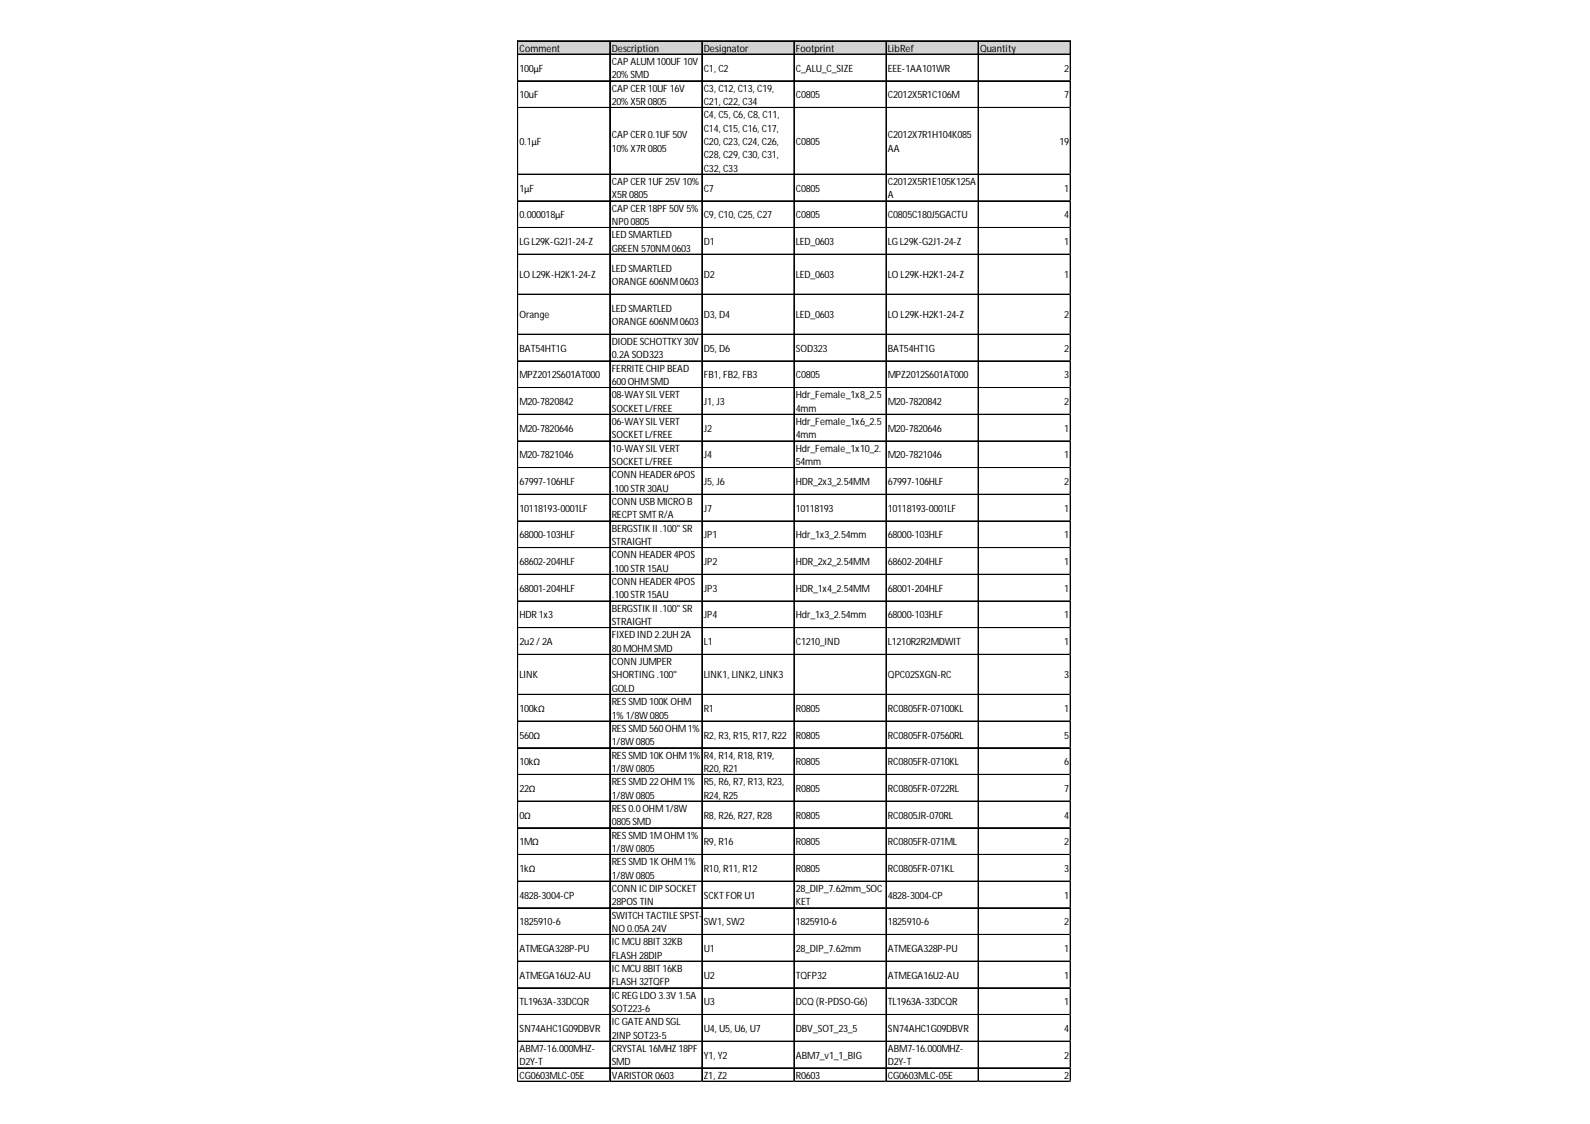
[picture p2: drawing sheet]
<svg xmlns="http://www.w3.org/2000/svg" width="297mm" height="210mm" viewBox="0 0 297 210" stroke-linecap="round" stroke-linejoin="round" font-family="sans-serif">
<defs><g id="words">
<g font-size="1.9">
<text x="97.1" y="9.6">Comment</text>
<text x="114.3" y="9.6">Description</text>
<text x="131.5" y="9.6">Designator</text>
<text x="148.7" y="9.6">Footprint</text>
<text x="165.9" y="9.6">LibRef</text>
<text x="183.1" y="9.6">Quantity</text>
<text x="97.1" y="13.4">100µF</text>
<text x="114.3" y="12.1">CAPALUM100UF10V</text>
<text x="114.3" y="14.6">20%SMD</text>
<text x="114.3" y="17.1">CAPCER10UF16V</text>
<text x="131.5" y="13.4">C1, C2</text>
<text x="131.5" y="17.1">C3, C12, C13, C19,</text>
<text x="148.7" y="13.4">C_ALU_C_SIZE</text>
<text x="165.9" y="13.4">EEE-1AA101WR</text>
<text x="198.8" y="13.4">2</text>
<text x="97.1" y="18.3">10uF</text>
<text x="114.3" y="19.6">20%X5R0805</text>
<text x="131.5" y="19.6">C21, C22, C34</text>
<text x="131.5" y="22.1">C4, C5, C6, C8, C11,</text>
<text x="148.7" y="18.3">C0805</text>
<text x="165.9" y="18.3">C2012X5R1C106M</text>
<text x="198.8" y="18.3">7</text>
<text x="97.1" y="27.1">0.1μF</text>
<text x="114.3" y="25.8">CAPCER0.1UF50V</text>
<text x="114.3" y="28.3">10%X7R0805</text>
<text x="131.5" y="24.6">C14, C15, C16, C17,</text>
<text x="131.5" y="27.1">C20, C23, C24, C26,</text>
<text x="131.5" y="29.6">C28, C29, C30, C31,</text>
<text x="148.7" y="27.1">C0805</text>
<text x="165.9" y="25.8">C2012X7R1H104K085</text>
<text x="165.9" y="28.3">AA</text>
<text x="197.9" y="27.1">19</text>
<text x="97.1" y="35.8">1μF</text>
<text x="114.3" y="34.5">CAPCER1UF25V10%</text>
<text x="131.5" y="32">C32, C33</text>
<text x="131.5" y="35.8">C7</text>
<text x="148.7" y="35.8">C0805</text>
<text x="165.9" y="34.5">C2012X5R1E105K125A</text>
<text x="198.8" y="35.8">1</text>
<text x="97.1" y="40.8">0.000018µF</text>
<text x="114.3" y="37">X5R0805</text>
<text x="114.3" y="39.5">CAPCER18PF50V5%</text>
<text x="131.5" y="40.8">C9, C10, C25, C27</text>
<text x="148.7" y="40.8">C0805</text>
<text x="165.9" y="37">A</text>
<text x="165.9" y="40.8">C0805C180J5GACTU</text>
<text x="198.8" y="40.8">4</text>
<text x="97.1" y="45.7">LGL29K-G2J1-24-Z</text>
<text x="114.3" y="42">NP00805</text>
<text x="114.3" y="44.5">LEDSMARTLED</text>
<text x="114.3" y="47">GREEN570NM0603</text>
<text x="131.5" y="45.7">D1</text>
<text x="148.7" y="45.7">LED_0603</text>
<text x="165.9" y="45.7">LGL29K-G2J1-24-Z</text>
<text x="198.8" y="45.7">1</text>
<text x="97.1" y="52">LOL29K-H2K1-24-Z</text>
<text x="114.3" y="50.7">LEDSMARTLED</text>
<text x="114.3" y="53.2">ORANGE606NM0603</text>
<text x="131.5" y="52">D2</text>
<text x="148.7" y="52">LED_0603</text>
<text x="165.9" y="52">LOL29K-H2K1-24-Z</text>
<text x="198.8" y="52">1</text>
<text x="97.1" y="59.4">Orange</text>
<text x="114.3" y="58.2">LEDSMARTLED</text>
<text x="131.5" y="59.4">D3, D4</text>
<text x="148.7" y="59.4">LED_0603</text>
<text x="165.9" y="59.4">LOL29K-H2K1-24-Z</text>
<text x="198.8" y="59.4">2</text>
<text x="97.1" y="65.7">BAT54HT1G</text>
<text x="114.3" y="60.7">ORANGE606NM0603</text>
<text x="114.3" y="64.4">DIODESCHOTTKY30V</text>
<text x="131.5" y="65.7">D5, D6</text>
<text x="148.7" y="65.7">SOD323</text>
<text x="165.9" y="65.7">BAT54HT1G</text>
<text x="198.8" y="65.7">2</text>
<text x="97.1" y="70.7">MPZ2012S601AT000</text>
<text x="114.3" y="66.9">0.2ASOD323</text>
<text x="114.3" y="69.4">FERRITECHIPBEAD</text>
<text x="114.3" y="71.9">600OHMSMD</text>
<text x="131.5" y="70.7">FB1, FB2, FB3</text>
<text x="148.7" y="70.7">C0805</text>
<text x="165.9" y="70.7">MPZ2012S601AT000</text>
<text x="198.8" y="70.7">3</text>
<text x="97.1" y="75.6">M20-7820842</text>
<text x="114.3" y="74.4">08-WAYSILVERT</text>
<text x="114.3" y="76.9">SOCKETL/FREE</text>
<text x="131.5" y="75.6">J1, J3</text>
<text x="148.7" y="74.4">Hdr_Female_1x8_2.5</text>
<text x="148.7" y="76.9">4mm</text>
<text x="165.9" y="75.6">M20-7820842</text>
<text x="198.8" y="75.6">2</text>
<text x="97.1" y="80.6">M20-7820646</text>
<text x="114.3" y="79.4">06-WAYSILVERT</text>
<text x="114.3" y="81.9">SOCKETL/FREE</text>
<text x="131.5" y="80.6">J2</text>
<text x="148.7" y="79.4">Hdr_Female_1x6_2.5</text>
<text x="148.7" y="81.9">4mm</text>
<text x="165.9" y="80.6">M20-7820646</text>
<text x="198.8" y="80.6">1</text>
<text x="97.1" y="85.6">M20-7821046</text>
<text x="114.3" y="84.4">10-WAYSILVERT</text>
<text x="114.3" y="86.9">SOCKETL/FREE</text>
<text x="114.3" y="89.3">CONNHEADER6POS</text>
<text x="131.5" y="85.6">J4</text>
<text x="148.7" y="84.4">Hdr_Female_1x10_2.</text>
<text x="148.7" y="86.9">54mm</text>
<text x="165.9" y="85.6">M20-7821046</text>
<text x="198.8" y="85.6">1</text>
<text x="97.1" y="90.6">67997-106HLF</text>
<text x="97.1" y="95.6">10118193-0001LF</text>
<text x="114.3" y="91.8">.100STR30AU</text>
<text x="114.3" y="94.3">CONNUSBMICROB</text>
<text x="131.5" y="90.6">J5, J6</text>
<text x="131.5" y="95.6">J7</text>
<text x="148.7" y="90.6">HDR_2x3_2.54MM</text>
<text x="148.7" y="95.6">10118193</text>
<text x="165.9" y="90.6">67997-106HLF</text>
<text x="165.9" y="95.6">10118193-0001LF</text>
<text x="198.8" y="90.6">2</text>
<text x="198.8" y="95.6">1</text>
<text x="97.1" y="100.6">68000-103HLF</text>
<text x="114.3" y="96.8">RECPTSMTR/A</text>
<text x="114.3" y="99.3">BERGSTIKII .100&quot; SR</text>
<text x="114.3" y="101.8">STRAIGHT</text>
<text x="131.5" y="100.6">JP1</text>
<text x="148.7" y="100.6">Hdr_1x3_2.54mm</text>
<text x="165.9" y="100.6">68000-103HLF</text>
<text x="198.8" y="100.6">1</text>
<text x="97.1" y="105.5">68602-204HLF</text>
<text x="114.3" y="104.3">CONNHEADER4POS</text>
<text x="114.3" y="106.8">.100STR15AU</text>
<text x="131.5" y="105.5">JP2</text>
<text x="148.7" y="105.5">HDR_2x2_2.54MM</text>
<text x="165.9" y="105.5">68602-204HLF</text>
<text x="198.8" y="105.5">1</text>
<text x="97.1" y="110.5">68001-204HLF</text>
<text x="114.3" y="109.3">CONNHEADER4POS</text>
<text x="114.3" y="111.8">.100STR15AU</text>
<text x="131.5" y="110.5">JP3</text>
<text x="148.7" y="110.5">HDR_1x4_2.54MM</text>
<text x="165.9" y="110.5">68001-204HLF</text>
<text x="198.8" y="110.5">1</text>
<text x="97.1" y="115.5">HDR1x3</text>
<text x="114.3" y="114.3">BERGSTIKII .100&quot; SR</text>
<text x="114.3" y="116.7">STRAIGHT</text>
<text x="114.3" y="119.2">FIXEDIND2.2UH2A</text>
<text x="131.5" y="115.5">JP4</text>
<text x="148.7" y="115.5">Hdr_1x3_2.54mm</text>
<text x="165.9" y="115.5">68000-103HLF</text>
<text x="198.8" y="115.5">1</text>
<text x="97.1" y="120.5">2u2/2A</text>
<text x="114.3" y="121.7">80MOHMSMD</text>
<text x="114.3" y="124.2">CONNJUMPER</text>
<text x="131.5" y="120.5">L1</text>
<text x="148.7" y="120.5">C1210_IND</text>
<text x="165.9" y="120.5">L1210R2R2MDWIT</text>
<text x="198.8" y="120.5">1</text>
<text x="97.1" y="126.7">LINK</text>
<text x="114.3" y="126.7">SHORTING.100&quot;</text>
<text x="114.3" y="129.2">GOLD</text>
<text x="114.3" y="131.7">RESSMD100KOHM</text>
<text x="131.5" y="126.7">LINK1, LINK2, LINK3</text>
<text x="165.9" y="126.7">QPC02SXGN-RC</text>
<text x="198.8" y="126.7">3</text>
<text x="97.1" y="132.9">100kΩ</text>
<text x="97.1" y="137.9">560Ω</text>
<text x="114.3" y="134.2">1%1/8W0805</text>
<text x="114.3" y="136.7">RESSMD560OHM1%</text>
<text x="131.5" y="132.9">R1</text>
<text x="131.5" y="137.9">R2, R3, R15, R17, R22</text>
<text x="148.7" y="132.9">R0805</text>
<text x="148.7" y="137.9">R0805</text>
<text x="165.9" y="132.9">RC0805FR-07100KL</text>
<text x="165.9" y="137.9">RC0805FR-07560RL</text>
<text x="198.8" y="132.9">1</text>
<text x="198.8" y="137.9">5</text>
<text x="97.1" y="142.9">10kΩ</text>
<text x="114.3" y="139.2">1/8W0805</text>
<text x="114.3" y="141.7">RESSMD10KOHM1%</text>
<text x="131.5" y="141.7">R4, R14, R18, R19,</text>
<text x="148.7" y="142.9">R0805</text>
<text x="165.9" y="142.9">RC0805FR-0710KL</text>
<text x="198.8" y="142.9">6</text>
<text x="97.1" y="147.9">22Ω</text>
<text x="114.3" y="144.1">1/8W0805</text>
<text x="114.3" y="146.6">RESSMD22OHM1%</text>
<text x="114.3" y="149.1">1/8W0805</text>
<text x="131.5" y="144.1">R20, R21</text>
<text x="131.5" y="146.6">R5, R6, R7, R13, R23,</text>
<text x="131.5" y="149.1">R24, R25</text>
<text x="148.7" y="147.9">R0805</text>
<text x="165.9" y="147.9">RC0805FR-0722RL</text>
<text x="198.8" y="147.9">7</text>
<text x="97.1" y="152.9">0Ω</text>
<text x="114.3" y="151.6">RES0.0OHM1/8W</text>
<text x="114.3" y="154.1">0805SMD</text>
<text x="131.5" y="152.9">R8, R26, R27, R28</text>
<text x="148.7" y="152.9">R0805</text>
<text x="165.9" y="152.9">RC0805JR-070RL</text>
<text x="198.8" y="152.9">4</text>
<text x="97.1" y="157.8">1MΩ</text>
<text x="114.3" y="156.6">RESSMD1MOHM1%</text>
<text x="114.3" y="159.1">1/8W0805</text>
<text x="114.3" y="161.6">RESSMD1KOHM1%</text>
<text x="131.5" y="157.8">R9, R16</text>
<text x="148.7" y="157.8">R0805</text>
<text x="165.9" y="157.8">RC0805FR-071ML</text>
<text x="198.8" y="157.8">2</text>
<text x="97.1" y="162.8">1kΩ</text>
<text x="97.1" y="167.8">4828-3004-CP</text>
<text x="114.3" y="164.1">1/8W0805</text>
<text x="114.3" y="166.6">CONNICDIPSOCKET</text>
<text x="131.5" y="162.8">R10, R11, R12</text>
<text x="131.5" y="167.8">SCKTFORU1</text>
<text x="148.7" y="162.8">R0805</text>
<text x="148.7" y="166.6">28_DIP_7.62mm_SOC</text>
<text x="165.9" y="162.8">RC0805FR-071KL</text>
<text x="165.9" y="167.8">4828-3004-CP</text>
<text x="198.8" y="162.8">3</text>
<text x="198.8" y="167.8">1</text>
<text x="97.1" y="172.8">1825910-6</text>
<text x="114.3" y="169.1">28POSTIN</text>
<text x="114.3" y="171.5">SWITCHTACTILESPST-</text>
<text x="131.5" y="172.8">SW1, SW2</text>
<text x="148.7" y="169.1">KET</text>
<text x="148.7" y="172.8">1825910-6</text>
<text x="165.9" y="172.8">1825910-6</text>
<text x="198.8" y="172.8">2</text>
<text x="97.1" y="177.8">ATMEGA328P-PU</text>
<text x="114.3" y="174">NO0.05A24V</text>
<text x="114.3" y="176.5">ICMCU8BIT32KB</text>
<text x="114.3" y="179">FLASH28DIP</text>
<text x="131.5" y="177.8">U1</text>
<text x="148.7" y="177.8">28_DIP_7.62mm</text>
<text x="165.9" y="177.8">ATMEGA328P-PU</text>
<text x="198.8" y="177.8">1</text>
<text x="97.1" y="182.8">ATMEGA16U2-AU</text>
<text x="114.3" y="181.5">ICMCU8BIT16KB</text>
<text x="114.3" y="184">FLASH32TQFP</text>
<text x="131.5" y="182.8">U2</text>
<text x="148.7" y="182.8">TQFP32</text>
<text x="165.9" y="182.8">ATMEGA16U2-AU</text>
<text x="198.8" y="182.8">1</text>
<text x="97.1" y="187.7">TL1963A-33DCQR</text>
<text x="114.3" y="186.5">ICREGLDO3.3V1.5A</text>
<text x="114.3" y="189">SOT223-6</text>
<text x="114.3" y="191.5">ICGATEANDSGL</text>
<text x="131.5" y="187.7">U3</text>
<text x="148.7" y="187.7">DCQ(R-PDSO-G6)</text>
<text x="165.9" y="187.7">TL1963A-33DCQR</text>
<text x="198.8" y="187.7">1</text>
<text x="97.1" y="192.7">SN74AHC1G09DBVR</text>
<text x="97.1" y="196.5">ABM7-16.000MHZ-</text>
<text x="114.3" y="194">2INPSOT23-5</text>
<text x="114.3" y="196.5">CRYSTAL16MHZ18PF</text>
<text x="131.5" y="192.7">U4, U5, U6, U7</text>
<text x="131.5" y="197.7">Y1, Y2</text>
<text x="148.7" y="192.7">DBV_SOT_23_5</text>
<text x="148.7" y="197.7">ABM7_v1_1_BIG</text>
<text x="165.9" y="192.7">SN74AHC1G09DBVR</text>
<text x="165.9" y="196.5">ABM7-16.000MHZ-</text>
<text x="198.8" y="192.7">4</text>
<text x="198.8" y="197.7">2</text>
<text x="97.1" y="198.9">D2Y-T</text>
<text x="97.1" y="201.4">CG0603MLC-05E</text>
<text x="114.3" y="198.9">SMD</text>
<text x="114.3" y="201.4">VARISTOR0603</text>
<text x="131.5" y="201.4">Z1, Z2</text>
<text x="148.7" y="201.4">R0603</text>
<text x="165.9" y="198.9">D2Y-T</text>
<text x="165.9" y="201.4">CG0603MLC-05E</text>
<text x="198.8" y="201.4">2</text>
</g>
</g></defs>
<path d="M96.8 7.7h103.3v2.5h-103.3z" fill="#d3d3d3"/>
<g fill="none" stroke="#000" stroke-width=".19">
<path d="M96.7 7.6v194.4M96.8 7.6v194.4M96.8 7.6h103.2M96.8 7.7h103.2M96.8 10.1h103.2M96.8 10.2h103.2M96.8 15.1h103.2M113.9 7.7v194.3M114 7.7v194.3M131.1 7.7v194.3M131.2 7.7v194.3M148.3 7.7v194.3"/>
<path d="M148.4 7.7v194.3M165.5 7.7v194.3M165.6 7.7v194.3M182.7 7.7v194.3M182.8 7.7v194.3M199.9 7.7v194.3M200 7.7v194.3M96.8 20.1h103.2M96.8 32.5h103.2M96.8 32.6h103.2M96.8 37.5h103.2M96.8 37.6h103.2"/>
<path d="M96.8 42.5h103.2M96.8 47.5h103.2M96.8 54.9h103.2M96.8 55h103.2M96.8 62.4h103.2M96.8 62.5h103.2M96.8 67.4h103.2M96.8 72.4h103.2M96.8 77.3h103.2M96.8 77.4h103.2M96.8 82.3h103.2M96.8 82.4h103.2"/>
<path d="M96.8 87.3h103.2M96.8 87.4h103.2M96.8 92.3h103.2M96.8 92.4h103.2M96.8 97.3h103.2M96.8 102.3h103.2M96.8 107.2h103.2M96.8 107.3h103.2M96.8 112.2h103.2M96.8 112.3h103.2M96.8 117.2h103.2M96.8 117.3h103.2"/>
<path d="M96.8 122.2h103.2M96.8 129.7h103.2M96.8 134.6h103.2M96.8 134.7h103.2M96.8 139.6h103.2M96.8 139.7h103.2M96.8 144.6h103.2M96.8 144.7h103.2M96.8 149.6h103.2M96.8 149.7h103.2M96.8 154.6h103.2M96.8 159.6h103.2"/>
<path d="M96.8 164.5h103.2M96.8 164.6h103.2M96.8 169.5h103.2M96.8 169.6h103.2M96.8 174.5h103.2M96.8 174.6h103.2M96.8 179.5h103.2M96.8 184.5h103.2M96.8 189.4h103.2M96.8 189.5h103.2M96.8 194.4h103.2M96.8 194.5h103.2"/>
<path d="M96.8 199.4h103.2M96.8 199.5h103.2M96.8 201.9h103.2M96.8 202h103.2"/>
</g>
<path d="M96.7 202v.1" fill="none" stroke="#d4d4d4" stroke-width=".19"/>
<path d="M96.7 202l.1 .1z" fill="#d4d4d4"/>
<path d="M113.9 202v.1" fill="none" stroke="#d4d4d4" stroke-width=".19"/>
<path d="M113.9 202l.1 .1z" fill="#d4d4d4"/>
<path d="M131.1 202v.1" fill="none" stroke="#d4d4d4" stroke-width=".19"/>
<path d="M131.1 202l.1 .1z" fill="#d4d4d4"/>
<path d="M148.3 202v.1" fill="none" stroke="#d4d4d4" stroke-width=".19"/>
<path d="M148.3 202l.1 .1z" fill="#d4d4d4"/>
<path d="M165.5 202v.1" fill="none" stroke="#d4d4d4" stroke-width=".19"/>
<path d="M165.5 202l.1 .1z" fill="#d4d4d4"/>
<path d="M182.7 202v.1" fill="none" stroke="#d4d4d4" stroke-width=".19"/>
<path d="M182.7 202l.1 .1z" fill="#d4d4d4"/>
<path d="M199.9 202v.1" fill="none" stroke="#d4d4d4" stroke-width=".19"/>
<path d="M199.9 202l.1 .1z" fill="#d4d4d4"/>
<path d="M200 15.1h.1" fill="none" stroke="#d4d4d4" stroke-width=".19"/>
<path d="M200 15.1l.1 .1z" fill="#d4d4d4"/>
<path d="M200 20.1h.1" fill="none" stroke="#d4d4d4" stroke-width=".19"/>
<path d="M200 20.1l.1 .1z" fill="#d4d4d4"/>
<path d="M200 32.5h.1" fill="none" stroke="#d4d4d4" stroke-width=".19"/>
<path d="M200 32.5l.1 .1z" fill="#d4d4d4"/>
<path d="M200 37.5h.1" fill="none" stroke="#d4d4d4" stroke-width=".19"/>
<path d="M200 37.5l.1 .1z" fill="#d4d4d4"/>
<path d="M200 42.5h.1" fill="none" stroke="#d4d4d4" stroke-width=".19"/>
<path d="M200 42.5l.1 .1z" fill="#d4d4d4"/>
<path d="M200 47.5h.1" fill="none" stroke="#d4d4d4" stroke-width=".19"/>
<path d="M200 47.5l.1 .1z" fill="#d4d4d4"/>
<path d="M200 54.9h.1" fill="none" stroke="#d4d4d4" stroke-width=".19"/>
<path d="M200 54.9l.1 .2z" fill="#d4d4d4"/>
<path d="M200 62.4h.1" fill="none" stroke="#d4d4d4" stroke-width=".19"/>
<path d="M200 62.4l.1 .1z" fill="#d4d4d4"/>
<path d="M200 67.4h.1" fill="none" stroke="#d4d4d4" stroke-width=".19"/>
<path d="M200 67.4l.1 .1z" fill="#d4d4d4"/>
<path d="M200 72.4h.1" fill="none" stroke="#d4d4d4" stroke-width=".19"/>
<path d="M200 72.4l.1 .1z" fill="#d4d4d4"/>
<path d="M200 77.3h.1" fill="none" stroke="#d4d4d4" stroke-width=".19"/>
<path d="M200 77.3l.1 .2z" fill="#d4d4d4"/>
<path d="M200 82.3h.1" fill="none" stroke="#d4d4d4" stroke-width=".19"/>
<path d="M200 82.3l.1 .2z" fill="#d4d4d4"/>
<path d="M200 87.3h.1" fill="none" stroke="#d4d4d4" stroke-width=".19"/>
<path d="M200 87.3l.1 .1z" fill="#d4d4d4"/>
<path d="M200 92.3h.1" fill="none" stroke="#d4d4d4" stroke-width=".19"/>
<path d="M200 92.3l.1 .1z" fill="#d4d4d4"/>
<path d="M200 97.3h.1" fill="none" stroke="#d4d4d4" stroke-width=".19"/>
<path d="M200 97.3l.1 .1z" fill="#d4d4d4"/>
<path d="M200 102.3h.1" fill="none" stroke="#d4d4d4" stroke-width=".19"/>
<path d="M200 102.3l.1 .1z" fill="#d4d4d4"/>
<path d="M200 107.2h.1" fill="none" stroke="#d4d4d4" stroke-width=".19"/>
<path d="M200 107.2l.1 .2z" fill="#d4d4d4"/>
<path d="M200 112.2h.1" fill="none" stroke="#d4d4d4" stroke-width=".19"/>
<path d="M200 112.2l.1 .1z" fill="#d4d4d4"/>
<path d="M200 117.2h.1" fill="none" stroke="#d4d4d4" stroke-width=".19"/>
<path d="M200 117.2l.1 .1z" fill="#d4d4d4"/>
<path d="M200 122.2h.1" fill="none" stroke="#d4d4d4" stroke-width=".19"/>
<path d="M200 122.2l.1 .1z" fill="#d4d4d4"/>
<path d="M200 129.7h.1" fill="none" stroke="#d4d4d4" stroke-width=".19"/>
<path d="M200 129.7l.1 .1z" fill="#d4d4d4"/>
<path d="M200 134.6h.1" fill="none" stroke="#d4d4d4" stroke-width=".19"/>
<path d="M200 134.6l.1 .2z" fill="#d4d4d4"/>
<path d="M200 139.6h.1" fill="none" stroke="#d4d4d4" stroke-width=".19"/>
<path d="M200 139.6l.1 .1z" fill="#d4d4d4"/>
<path d="M200 144.6h.1" fill="none" stroke="#d4d4d4" stroke-width=".19"/>
<path d="M200 144.6l.1 .1z" fill="#d4d4d4"/>
<path d="M200 149.6h.1" fill="none" stroke="#d4d4d4" stroke-width=".19"/>
<path d="M200 149.6l.1 .1z" fill="#d4d4d4"/>
<path d="M200 154.6h.1" fill="none" stroke="#d4d4d4" stroke-width=".19"/>
<path d="M200 154.6l.1 .1z" fill="#d4d4d4"/>
<path d="M200 159.6h.1" fill="none" stroke="#d4d4d4" stroke-width=".19"/>
<path d="M200 159.6l.1 .1z" fill="#d4d4d4"/>
<path d="M200 164.5h.1" fill="none" stroke="#d4d4d4" stroke-width=".19"/>
<path d="M200 164.5l.1 .2z" fill="#d4d4d4"/>
<path d="M200 169.5h.1" fill="none" stroke="#d4d4d4" stroke-width=".19"/>
<path d="M200 169.5l.1 .1z" fill="#d4d4d4"/>
<path d="M200 174.5h.1" fill="none" stroke="#d4d4d4" stroke-width=".19"/>
<path d="M200 174.5l.1 .1z" fill="#d4d4d4"/>
<path d="M200 179.5h.1" fill="none" stroke="#d4d4d4" stroke-width=".19"/>
<path d="M200 179.5l.1 .1z" fill="#d4d4d4"/>
<path d="M200 184.5h.1" fill="none" stroke="#d4d4d4" stroke-width=".19"/>
<path d="M200 184.5l.1 .1z" fill="#d4d4d4"/>
<path d="M200 189.4h.1" fill="none" stroke="#d4d4d4" stroke-width=".19"/>
<path d="M200 189.4l.1 .2z" fill="#d4d4d4"/>
<path d="M200 194.4h.1" fill="none" stroke="#d4d4d4" stroke-width=".19"/>
<path d="M200 194.4l.1 .1z" fill="#d4d4d4"/>
<path d="M200 199.4h.1" fill="none" stroke="#d4d4d4" stroke-width=".19"/>
<path d="M200 199.4l.1 .1z" fill="#d4d4d4"/>
<path d="M200 201.9h.1" fill="none" stroke="#d4d4d4" stroke-width=".19"/>
<path d="M200 201.9l.1 .1z" fill="#d4d4d4"/>
<use href="#words"/>
</svg>
